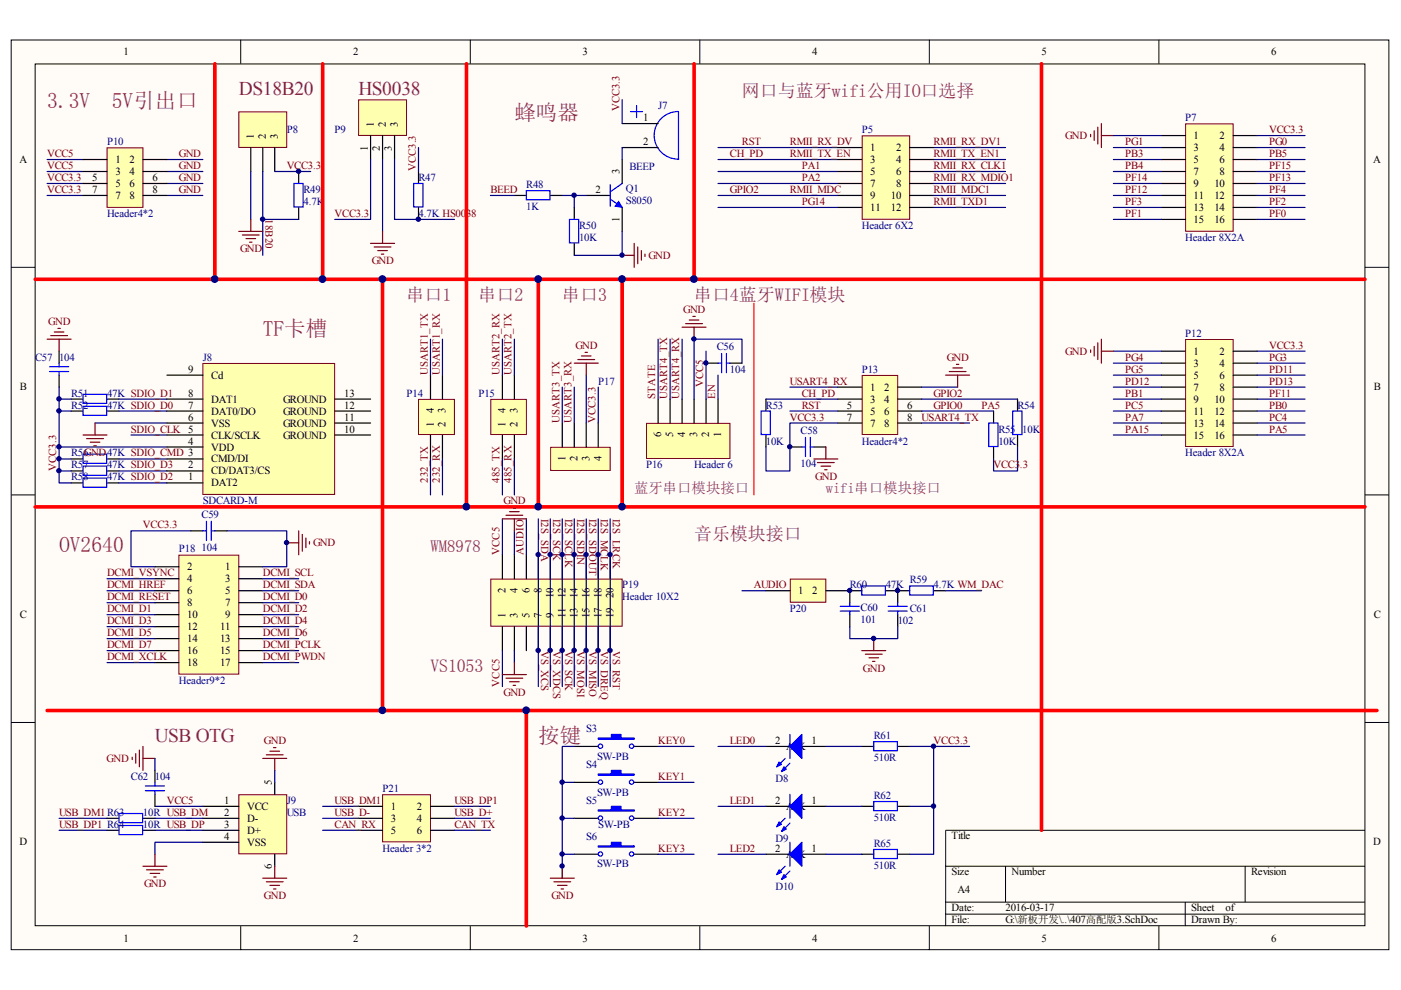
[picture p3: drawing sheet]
<svg xmlns="http://www.w3.org/2000/svg" width="297mm" height="210mm" viewBox="0 0 297 210" stroke-linecap="round" stroke-linejoin="round" font-family="sans-serif">
<defs><g id="words">
<g font-size="4.6" fill="#800080">
<text x="10" y="23">3.3V</text>
<text x="23.7" y="23">5V引出口</text>
<text x="109.1" y="25.5">蜂鸣器</text>
<text x="55.7" y="71.2">TF卡槽</text>
<text x="12.5" y="116.9">OV2640</text>
<text x="114.1" y="157.6">按键</text>
</g>
<g font-size="4.1" fill="#800080">
<text x="50.6" y="20.2">DS18B20</text>
<text x="76" y="20.2">HS0038</text>
<text x="32.9" y="157.3">USB OTG</text>
</g>
<g font-size="3.8" fill="#800080">
<text x="157.3" y="20.6">网口与蓝牙wifi公用IO口选择</text>
<text x="86.2" y="63.8">串口1</text>
<text x="101.4" y="63.8">串口2</text>
<text x="119.2" y="63.8">串口3</text>
<text x="147.2" y="63.8">串口4蓝牙WIFI模块</text>
<text x="147.2" y="114.6">音乐模块接口</text>
<text x="91.3" y="142.5">VS1053</text>
</g>
<text font-size="3.6" fill="#800080" x="91.3" y="117.1">WM8978</text>
<g font-size="3" fill="#800080">
<text x="134.5" y="104.5">蓝牙串口模块接口</text>
<text x="175.1" y="104.5">wifi串口模块接口</text>
</g>
<g font-size="2.3">
<text x="26.2" y="11.7">1</text>
<text x="74.8" y="11.7">2</text>
<text x="123.5" y="11.7">3</text>
<text x="172.2" y="11.7">4</text>
<text x="220.8" y="11.7">5</text>
<text x="269.5" y="11.7">6</text>
<text x="53.8" y="29.5" transform="rotate(-90 53.8 29.5)">1</text>
<text x="56.4" y="29.5" transform="rotate(-90 56.4 29.5)">2</text>
<text x="58.9" y="29.5" transform="rotate(-90 58.9 29.5)">3</text>
<text x="79.2" y="26.9" transform="rotate(-90 79.2 26.9)">1</text>
<text x="81.8" y="26.9" transform="rotate(-90 81.8 26.9)">2</text>
<text x="84.3" y="26.9" transform="rotate(-90 84.3 26.9)">3</text>
<text x="136.4" y="25.7">1</text>
<text x="253.1" y="29.5">1</text>
<text x="258.6" y="29.5">2</text>
<text x="4.1" y="34.5">A</text>
<text x="24.5" y="34.6">1</text>
<text x="27.4" y="34.6">2</text>
<text x="78" y="31.9" transform="rotate(-90 78 31.9)">1</text>
<text x="80.5" y="31.9" transform="rotate(-90 80.5 31.9)">2</text>
<text x="83.1" y="31.9" transform="rotate(-90 83.1 31.9)">3</text>
<text x="136.4" y="30.7">2</text>
<text x="184.5" y="32">1</text>
<text x="184.5" y="34.6">3</text>
<text x="190" y="32">2</text>
<text x="190" y="34.6">4</text>
<text x="253.1" y="32">3</text>
<text x="253.1" y="34.6">5</text>
<text x="258.6" y="32">4</text>
<text x="258.6" y="34.6">6</text>
<text x="291.2" y="34.5">A</text>
<text x="19.6" y="38.4">5</text>
<text x="19.6" y="40.9">7</text>
<text x="24.5" y="37.1">3</text>
<text x="24.5" y="39.6">5</text>
<text x="27.4" y="37.1">4</text>
<text x="27.4" y="39.6">6</text>
<text x="32.3" y="38.4">6</text>
<text x="32.3" y="40.9">8</text>
<text x="126.2" y="40.9">2</text>
<text x="131.3" y="36.8" transform="rotate(-90 131.3 36.8)">3</text>
<text x="184.5" y="37.1">5</text>
<text x="184.5" y="39.6">7</text>
<text x="190" y="37.1">6</text>
<text x="190" y="39.6">8</text>
<text x="253.1" y="37.1">7</text>
<text x="253.1" y="39.6">9</text>
<text x="257.5" y="39.6">10</text>
<text x="258.6" y="37.1">8</text>
<text x="24.5" y="42.2">7</text>
<text x="27.4" y="42.2">8</text>
<text x="131.3" y="47.2" transform="rotate(-90 131.3 47.2)">1</text>
<text x="184.5" y="42.2">9</text>
<text x="184.5" y="44.7">11</text>
<text x="188.9" y="42.2">10</text>
<text x="188.9" y="44.7">12</text>
<text x="253.1" y="42.2">11</text>
<text x="253.1" y="44.7">13</text>
<text x="253.1" y="47.3">15</text>
<text x="257.5" y="42.2">12</text>
<text x="257.5" y="44.7">14</text>
<text x="257.5" y="47.3">16</text>
<text x="253.1" y="75.2">1</text>
<text x="253.1" y="77.7">3</text>
<text x="258.6" y="75.2">2</text>
<text x="258.6" y="77.7">4</text>
<text x="4.2" y="82.7">B</text>
<text x="39.9" y="79">9</text>
<text x="44.8" y="80.3">Cd</text>
<text x="184.5" y="82.8">1</text>
<text x="187.5" y="82.8">2</text>
<text x="253.1" y="80.3">5</text>
<text x="253.1" y="82.8">7</text>
<text x="258.6" y="80.3">6</text>
<text x="258.6" y="82.8">8</text>
<text x="291.3" y="82.7">B</text>
<text x="39.9" y="89.2">6</text>
<text x="39.9" y="86.6">7</text>
<text x="39.9" y="84.1">8</text>
<text x="44.8" y="87.9">DAT0/DO</text>
<text x="44.8" y="85.4">DAT1</text>
<text x="60" y="87.9">GROUND</text>
<text x="60" y="85.4">GROUND</text>
<text x="73" y="89.2">11</text>
<text x="73" y="86.6">12</text>
<text x="73" y="84.1">13</text>
<text x="91.9" y="87.6" transform="rotate(-90 91.9 87.6)">4</text>
<text x="94.5" y="87.6" transform="rotate(-90 94.5 87.6)">3</text>
<text x="107.2" y="87.6" transform="rotate(-90 107.2 87.6)">4</text>
<text x="109.7" y="87.6" transform="rotate(-90 109.7 87.6)">3</text>
<text x="179.6" y="86.6">5</text>
<text x="179.6" y="89.2">7</text>
<text x="184.5" y="85.4">3</text>
<text x="184.5" y="87.9">5</text>
<text x="187.5" y="85.4">4</text>
<text x="187.5" y="87.9">6</text>
<text x="192.4" y="86.6">6</text>
<text x="192.4" y="89.2">8</text>
<text x="253.1" y="85.4">9</text>
<text x="253.1" y="87.9">11</text>
<text x="257.5" y="85.4">10</text>
<text x="257.5" y="87.9">12</text>
<text x="39.9" y="94.2">4</text>
<text x="44.8" y="95.5">VDD</text>
<text x="44.8" y="93">CLK/SCLK</text>
<text x="44.8" y="90.4">VSS</text>
<text x="60" y="93">GROUND</text>
<text x="60" y="90.4">GROUND</text>
<text x="73" y="91.7">10</text>
<text x="91.9" y="90.4" transform="rotate(-90 91.9 90.4)">1</text>
<text x="94.5" y="90.4" transform="rotate(-90 94.5 90.4)">2</text>
<text x="107.2" y="90.4" transform="rotate(-90 107.2 90.4)">1</text>
<text x="109.7" y="90.4" transform="rotate(-90 109.7 90.4)">2</text>
<text x="140.2" y="92.6" transform="rotate(-90 140.2 92.6)">6</text>
<text x="142.7" y="92.6" transform="rotate(-90 142.7 92.6)">5</text>
<text x="145.3" y="92.6" transform="rotate(-90 145.3 92.6)">4</text>
<text x="147.8" y="92.6" transform="rotate(-90 147.8 92.6)">3</text>
<text x="150.4" y="92.6" transform="rotate(-90 150.4 92.6)">2</text>
<text x="152.9" y="92.6" transform="rotate(-90 152.9 92.6)">1</text>
<text x="184.5" y="90.4">7</text>
<text x="187.5" y="90.4">8</text>
<text x="253.1" y="90.4">13</text>
<text x="253.1" y="93">15</text>
<text x="257.5" y="90.4">14</text>
<text x="257.5" y="93">16</text>
<text x="39.9" y="101.9">1</text>
<text x="39.9" y="99.3">2</text>
<text x="44.8" y="100.6">CD/DAT3/CS</text>
<text x="44.8" y="98.1">CMD/DI</text>
<text x="119.9" y="97.7" transform="rotate(-90 119.9 97.7)">1</text>
<text x="122.4" y="97.7" transform="rotate(-90 122.4 97.7)">2</text>
<text x="125" y="97.7" transform="rotate(-90 125 97.7)">3</text>
<text x="127.5" y="97.7" transform="rotate(-90 127.5 97.7)">4</text>
<text x="44.8" y="103.1">DAT2</text>
<text x="39.7" y="120.9">2</text>
<text x="39.7" y="123.5">4</text>
<text x="39.7" y="126">6</text>
<text x="47.8" y="120.9">1</text>
<text x="47.8" y="123.5">3</text>
<text x="47.8" y="126">5</text>
<text x="107.2" y="125.7" transform="rotate(-90 107.2 125.7)">2</text>
<text x="109.7" y="125.7" transform="rotate(-90 109.7 125.7)">4</text>
<text x="112.3" y="125.7" transform="rotate(-90 112.3 125.7)">6</text>
<text x="114.8" y="125.7" transform="rotate(-90 114.8 125.7)">8</text>
<text x="169.2" y="126">1</text>
<text x="172.2" y="126">2</text>
<text x="4.2" y="131">C</text>
<text x="39.7" y="128.5">8</text>
<text x="39.7" y="131.1">10</text>
<text x="47.8" y="128.5">7</text>
<text x="47.8" y="131.1">9</text>
<text x="107.2" y="131.1" transform="rotate(-90 107.2 131.1)">1</text>
<text x="109.7" y="131.1" transform="rotate(-90 109.7 131.1)">3</text>
<text x="112.3" y="131.1" transform="rotate(-90 112.3 131.1)">5</text>
<text x="114.8" y="131.1" transform="rotate(-90 114.8 131.1)">7</text>
<text x="117.3" y="131.1" transform="rotate(-90 117.3 131.1)">9</text>
<text x="117.3" y="126.8" transform="rotate(-90 117.3 126.8)">10</text>
<text x="119.9" y="131.1" transform="rotate(-90 119.9 131.1)">11</text>
<text x="119.9" y="126.8" transform="rotate(-90 119.9 126.8)">12</text>
<text x="122.4" y="131.1" transform="rotate(-90 122.4 131.1)">13</text>
<text x="122.4" y="126.8" transform="rotate(-90 122.4 126.8)">14</text>
<text x="125" y="131.1" transform="rotate(-90 125 131.1)">15</text>
<text x="125" y="126.8" transform="rotate(-90 125 126.8)">16</text>
<text x="127.5" y="131.1" transform="rotate(-90 127.5 131.1)">17</text>
<text x="127.5" y="126.8" transform="rotate(-90 127.5 126.8)">18</text>
<text x="130" y="131.1" transform="rotate(-90 130 131.1)">19</text>
<text x="130" y="126.8" transform="rotate(-90 130 126.8)">20</text>
<text x="291.3" y="131">C</text>
<text x="39.7" y="133.6">12</text>
<text x="39.7" y="136.2">14</text>
<text x="46.7" y="133.6">11</text>
<text x="46.7" y="136.2">13</text>
<text x="39.7" y="138.7">16</text>
<text x="39.7" y="141.2">18</text>
<text x="46.7" y="138.7">15</text>
<text x="46.7" y="141.2">17</text>
<text x="164.3" y="157.7">2</text>
<text x="166.7" y="159">A K</text>
<text x="172" y="157.7">1</text>
<text x="57.7" y="166.4" transform="rotate(-90 57.7 166.4)">5</text>
<text x="47.5" y="170.4">1</text>
<text x="47.5" y="173">2</text>
<text x="52.4" y="171.7">VCC</text>
<text x="82.9" y="171.7">1</text>
<text x="88.4" y="171.7">2</text>
<text x="164.3" y="170.4">2</text>
<text x="166.7" y="171.7">A K</text>
<text x="172" y="170.4">1</text>
<text x="4.1" y="179.3">D</text>
<text x="47.5" y="175.5">3</text>
<text x="47.5" y="178.1">4</text>
<text x="52.4" y="174.3">D-</text>
<text x="52.4" y="176.8">D+</text>
<text x="52.4" y="179.3">VSS</text>
<text x="82.9" y="174.3">3</text>
<text x="82.9" y="176.8">5</text>
<text x="88.4" y="174.3">4</text>
<text x="88.4" y="176.8">6</text>
<text x="201.8" y="178">Title</text>
<text x="291.2" y="179.3">D</text>
<text x="57.7" y="184.3" transform="rotate(-90 57.7 184.3)">6</text>
<text x="164.3" y="180.6">2</text>
<text x="166.7" y="181.9">A K</text>
<text x="172" y="180.6">1</text>
<text x="201.8" y="185.6">Size</text>
<text x="214.5" y="185.6">Number</text>
<text x="265.3" y="185.6">Revision</text>
<text x="203" y="189.4">A4</text>
<text x="201.8" y="193.2">Date:</text>
<text x="201.8" y="195.8">File:</text>
<text x="213.2" y="193.2">2016-03-17</text>
<text x="213.2" y="195.8">G:\新板开发\..\407高配版3.SchDoc</text>
<text x="252.6" y="193.2">Sheet</text>
<text x="252.6" y="195.8">Drawn By:</text>
<text x="259.8" y="193.2">of</text>
<text x="26.2" y="199.7">1</text>
<text x="74.8" y="199.7">2</text>
<text x="123.5" y="199.7">3</text>
<text x="172.2" y="199.7">4</text>
<text x="220.8" y="199.7">5</text>
<text x="269.5" y="199.7">6</text>
</g>
<g font-size="2.3" fill="#800000">
<text x="131.3" y="23.6" transform="rotate(-90 131.3 23.6)">VCC3.3</text>
<text x="225.8" y="29.5">GND</text>
<text x="269.1" y="28.2">VCC3.3</text>
<text x="10" y="33.3">VCC5</text>
<text x="10" y="35.8">VCC5</text>
<text x="37.9" y="33.3">GND</text>
<text x="37.9" y="35.8">GND</text>
<text x="60.8" y="35.8">VCC3.3</text>
<text x="154.8" y="33.3">CH_PD</text>
<text x="157.3" y="30.7">RST</text>
<text x="167.5" y="33.3">RMII_TX_EN</text>
<text x="167.5" y="30.7">RMII_RX_DV</text>
<text x="170" y="35.8">PA1</text>
<text x="198" y="33.3">RMII_TX_EN1</text>
<text x="198" y="30.7">RMII_RX_DV1</text>
<text x="198" y="35.8">RMII_RX_CLK1</text>
<text x="238.6" y="30.7">PG1</text>
<text x="238.6" y="33.3">PB3</text>
<text x="238.6" y="35.8">PB4</text>
<text x="269.1" y="30.7">PG0</text>
<text x="269.1" y="33.3">PB5</text>
<text x="269.1" y="35.8">PF15</text>
<text x="10" y="38.4">VCC3.3</text>
<text x="10" y="40.9">VCC3.3</text>
<text x="37.9" y="38.4">GND</text>
<text x="37.9" y="40.9">GND</text>
<text x="88.1" y="36.3" transform="rotate(-90 88.1 36.3)">VCC3.3</text>
<text x="104" y="40.9">BEED</text>
<text x="154.8" y="40.9">GPIO2</text>
<text x="167.5" y="40.9">RMII_MDC</text>
<text x="170" y="38.4">PA2</text>
<text x="198" y="40.9">RMII_MDC1</text>
<text x="198" y="38.4">RMII_RX_MDIO1</text>
<text x="238.6" y="38.4">PF14</text>
<text x="238.6" y="40.9">PF12</text>
<text x="269.1" y="38.4">PF13</text>
<text x="269.1" y="40.9">PF4</text>
<text x="56.3" y="46.5" transform="rotate(90 56.3 46.5)">18B20</text>
<text x="71" y="46">VCC3.3</text>
<text x="170" y="43.4">PG14</text>
<text x="198" y="43.4">RMII_TXD1</text>
<text x="238.6" y="43.4">PF3</text>
<text x="238.6" y="46">PF1</text>
<text x="269.1" y="43.4">PF2</text>
<text x="269.1" y="46">PF0</text>
<text x="50.9" y="53.5">GND</text>
<text x="78.8" y="56.1">GND</text>
<text x="137.5" y="54.9">GND</text>
<text x="10.2" y="68.8">GND</text>
<text x="144.9" y="66.3">GND</text>
<text x="122" y="73.9">GND</text>
<text x="200.7" y="76.5">GND</text>
<text x="225.8" y="75.2">GND</text>
<text x="238.6" y="76.5">PG4</text>
<text x="269.1" y="73.9">VCC3.3</text>
<text x="269.1" y="76.5">PG3</text>
<text x="90.7" y="79.5" transform="rotate(-90 90.7 79.5)">USART1_TX</text>
<text x="93.2" y="79.5" transform="rotate(-90 93.2 79.5)">USART1_RX</text>
<text x="105.9" y="79.5" transform="rotate(-90 105.9 79.5)">USART2_RX</text>
<text x="108.5" y="79.5" transform="rotate(-90 108.5 79.5)">USART2_TX</text>
<text x="149.1" y="82.1" transform="rotate(-90 149.1 82.1)">VCC5</text>
<text x="167.5" y="81.5">USART4_RX</text>
<text x="238.6" y="79">PG5</text>
<text x="238.6" y="81.5">PD12</text>
<text x="269.1" y="79">PD11</text>
<text x="269.1" y="81.5">PD13</text>
<text x="118.6" y="89.7" transform="rotate(-90 118.6 89.7)">USART3_TX</text>
<text x="121.2" y="89.7" transform="rotate(-90 121.2 89.7)">USART3_RX</text>
<text x="126.2" y="89.7" transform="rotate(-90 126.2 89.7)">VCC3.3</text>
<text x="138.9" y="84.6" transform="rotate(-90 138.9 84.6)">STATE</text>
<text x="141.5" y="84.6" transform="rotate(-90 141.5 84.6)">USART4_TX</text>
<text x="144" y="84.6" transform="rotate(-90 144 84.6)">USART4_RX</text>
<text x="151.6" y="84.6" transform="rotate(-90 151.6 84.6)">EN</text>
<text x="167.5" y="89.2">VCC3.3</text>
<text x="170" y="86.6">RST</text>
<text x="170" y="84.1">CH_PD</text>
<text x="195.4" y="89.2">USART4_TX</text>
<text x="198" y="84.1">GPIO2</text>
<text x="198" y="86.6">GPIO0</text>
<text x="208.1" y="86.6">PA5</text>
<text x="238.6" y="84.1">PB1</text>
<text x="238.6" y="86.6">PC5</text>
<text x="238.6" y="89.2">PA7</text>
<text x="269.1" y="84.1">PF11</text>
<text x="269.1" y="86.6">PB0</text>
<text x="269.1" y="89.2">PC4</text>
<text x="27.8" y="91.7">SDIO_CLK 5</text>
<text x="238.6" y="91.7">PA15</text>
<text x="269.1" y="91.7">PA5</text>
<text x="11.9" y="99.8" transform="rotate(-90 11.9 99.8)">VCC3.3</text>
<text x="172.8" y="101.8">GND</text>
<text x="210.7" y="99.3">VCC3.3</text>
<text x="90.7" y="102.4" transform="rotate(-90 90.7 102.4)">232_TX</text>
<text x="93.2" y="102.4" transform="rotate(-90 93.2 102.4)">232_RX</text>
<text x="105.9" y="102.4" transform="rotate(-90 105.9 102.4)">485_TX</text>
<text x="106.8" y="106.9">GND</text>
<text x="108.5" y="102.4" transform="rotate(-90 108.5 102.4)">485_RX</text>
<text x="30.3" y="112">VCC3.3</text>
<text x="114.7" y="110" transform="rotate(90 114.7 110)">I2S_SDA</text>
<text x="117.3" y="110" transform="rotate(90 117.3 110)">I2S_SCK</text>
<text x="119.8" y="110" transform="rotate(90 119.8 110)">I2S_SCLK</text>
<text x="122.3" y="110" transform="rotate(90 122.3 110)">I2S_SDIN</text>
<text x="124.9" y="110" transform="rotate(90 124.9 110)">I2S_SDOUT</text>
<text x="127.4" y="110" transform="rotate(90 127.4 110)">I2S_MCLK</text>
<text x="130" y="110" transform="rotate(90 130 110)">I2S_LRCK</text>
<text x="66.4" y="115.8">GND</text>
<text x="105.9" y="117.6" transform="rotate(-90 105.9 117.6)">VCC5</text>
<text x="111" y="117.6" transform="rotate(-90 111 117.6)">AUDIO</text>
<text x="22.7" y="122.2">DCMI_VSYNC</text>
<text x="22.7" y="124.7">DCMI_HREF</text>
<text x="55.7" y="122.2">DCMI_SCL</text>
<text x="55.7" y="124.7">DCMI_SDA</text>
<text x="159.9" y="124.7">AUDIO</text>
<text x="22.7" y="127.3">DCMI_RESET</text>
<text x="22.7" y="129.8">DCMI_D1</text>
<text x="55.7" y="129.8">DCMI_D2</text>
<text x="55.7" y="127.3">DCMI_D0</text>
<text x="22.7" y="132.3">DCMI_D3</text>
<text x="22.7" y="134.9">DCMI_D5</text>
<text x="22.7" y="137.4">DCMI_D7</text>
<text x="55.7" y="132.3">DCMI_D4</text>
<text x="55.7" y="134.9">DCMI_D6</text>
<text x="55.7" y="137.4">DCMI_PCLK</text>
<text x="114.7" y="137.9" transform="rotate(90 114.7 137.9)">VS_XCS</text>
<text x="117.3" y="137.9" transform="rotate(90 117.3 137.9)">VS_XDCS</text>
<text x="119.8" y="137.9" transform="rotate(90 119.8 137.9)">VS_SCK</text>
<text x="122.3" y="137.9" transform="rotate(90 122.3 137.9)">VS_MOSI</text>
<text x="124.9" y="137.9" transform="rotate(90 124.9 137.9)">VS_MISO</text>
<text x="127.4" y="137.9" transform="rotate(90 127.4 137.9)">VS_DREQ</text>
<text x="130" y="137.9" transform="rotate(90 130 137.9)">VS_RST</text>
<text x="22.7" y="140">DCMI_XCLK</text>
<text x="55.7" y="140">DCMI_PWDN</text>
<text x="183" y="142.4">GND</text>
<text x="105.9" y="145.6" transform="rotate(-90 105.9 145.6)">VCC5</text>
<text x="106.8" y="147.5">GND</text>
<text x="22.6" y="161.6">GND</text>
<text x="56" y="157.7">GND</text>
<text x="139.5" y="157.7">KEY0</text>
<text x="154.8" y="157.7">LED0</text>
<text x="198" y="157.7">VCC3.3</text>
<text x="139.5" y="165.4">KEY1</text>
<text x="12.5" y="173">USB_DM1R63</text>
<text x="35.4" y="170.4">VCC5</text>
<text x="71" y="173">USB_D-</text>
<text x="71" y="170.4">USB_DM1</text>
<text x="96.4" y="173">USB_D+</text>
<text x="96.4" y="170.4">USB_DP1</text>
<text x="139.5" y="173">KEY2</text>
<text x="154.8" y="170.4">LED1</text>
<text x="12.5" y="175.5">USB_DP1 R64</text>
<text x="71" y="175.5">CAN_RX</text>
<text x="96.4" y="175.5">CAN_TX</text>
<text x="139.5" y="180.6">KEY3</text>
<text x="154.8" y="180.6">LED2</text>
<text x="30.6" y="188.1">GND</text>
<text x="56" y="190.7">GND</text>
<text x="116.9" y="190.7">GND</text>
</g>
<g font-size="2.3" fill="#000080">
<text x="139.5" y="23.1">J7</text>
<text x="60.8" y="28.2">P8</text>
<text x="71" y="28.2">P9</text>
<text x="182.7" y="28.2">P5</text>
<text x="251.3" y="25.7">P7</text>
<text x="22.7" y="30.7">P10</text>
<text x="64.3" y="40.9">R49</text>
<text x="88.7" y="38.4">R47</text>
<text x="111.6" y="39.9">R48</text>
<text x="132.7" y="40.7">Q1</text>
<text x="133.4" y="36.1">BEEP</text>
<text x="22.7" y="46">Header4*2</text>
<text x="64.3" y="43.4">4.7K</text>
<text x="88.7" y="46">4.7K HS0038</text>
<text x="111.6" y="44.5">1K</text>
<text x="132.7" y="43.2">S8050</text>
<text x="122.8" y="51.1">10K</text>
<text x="122.8" y="48.5">R50</text>
<text x="182.7" y="48.5">Header 6X2</text>
<text x="251.3" y="51.1">Header 8X2A</text>
<text x="251.3" y="71.4">P12</text>
<text x="7.5" y="76.5">C57</text>
<text x="12.5" y="76.5">104</text>
<text x="43" y="76.5">J8</text>
<text x="152" y="74.2">C56</text>
<text x="126.8" y="81.5">P17</text>
<text x="154.8" y="79">104</text>
<text x="182.7" y="79">P13</text>
<text x="15.1" y="84.1">R51</text>
<text x="15.1" y="86.6">R52</text>
<text x="22.7" y="84.1">47K SDIO_D1</text>
<text x="22.7" y="86.6">47K SDIO_D0</text>
<text x="86.2" y="84.1">P14</text>
<text x="101.4" y="84.1">P15</text>
<text x="162.4" y="86.6">R53</text>
<text x="215.7" y="86.6">R54</text>
<text x="162.4" y="94.2">10K</text>
<text x="169.8" y="92">C58</text>
<text x="182.7" y="94.2">Header4*2</text>
<text x="211.7" y="94.2">10K</text>
<text x="211.7" y="91.7">R55</text>
<text x="216.7" y="91.7">10K</text>
<text x="15.1" y="101.9">R58</text>
<text x="15.1" y="99.3">R57</text>
<text x="15.1" y="96.8">R56GND47K SDIO_CMD 3</text>
<text x="22.7" y="101.9">47K SDIO_D2</text>
<text x="22.7" y="99.3">47K SDIO_D3</text>
<text x="137" y="99.3">P16</text>
<text x="147.2" y="99.3">Header 6</text>
<text x="169.8" y="99.1">104</text>
<text x="251.3" y="96.8">Header 8X2A</text>
<text x="43" y="106.9">SDCARD-M</text>
<text x="42.8" y="109.7">C59</text>
<text x="37.9" y="117.1">P18</text>
<text x="42.8" y="116.9">104</text>
<text x="131.9" y="124.7">P19</text>
<text x="180.2" y="124.7">R60</text>
<text x="187.8" y="124.7">47K</text>
<text x="192.9" y="123.7">R59</text>
<text x="198" y="124.7">4.7K WM_DAC</text>
<text x="131.9" y="127.3">Header 10X2</text>
<text x="167.5" y="129.8">P20</text>
<text x="182.5" y="129.6">C60</text>
<text x="192.9" y="129.8">C61</text>
<text x="182.5" y="132.1">101</text>
<text x="190.3" y="132.3">102</text>
<text x="37.9" y="145">Header9*2</text>
<text x="124.3" y="155.2">S3</text>
<text x="126.6" y="161.1">SW-PB</text>
<text x="185.3" y="161.3">510R</text>
<text x="185.3" y="156.7">R61</text>
<text x="27.8" y="165.4">C62</text>
<text x="32.9" y="165.4">104</text>
<text x="81.1" y="167.9">P21</text>
<text x="124.3" y="162.8">S4</text>
<text x="164.4" y="165.9">D8</text>
<text x="30.3" y="173">10R USB_DM</text>
<text x="60.8" y="170.4">J9</text>
<text x="60.8" y="173">USB</text>
<text x="124.3" y="170.4">S5</text>
<text x="126.6" y="168.7">SW-PB</text>
<text x="185.3" y="169.4">R62</text>
<text x="30.3" y="175.5">10R USB_DP</text>
<text x="124.3" y="178.1">S6</text>
<text x="126.8" y="175.5">SW-PB</text>
<text x="164.4" y="178.6">D9</text>
<text x="185.3" y="174">510R</text>
<text x="185.3" y="179.6">R65</text>
<text x="81.1" y="180.6">Header 3*2</text>
<text x="126.6" y="183.9">SW-PB</text>
<text x="185.3" y="184.2">510R</text>
<text x="164.4" y="188.7">D10</text>
</g>
</g></defs>
<path d="M2.5 8.6h292v192.8h-292z" fill="#fffcf8"/>
<path d="M2.4 8.5h292.1v192.9h-292.1z" fill="none" stroke="#000" stroke-width=".21"/>
<path d="M7.5 13.6h281.9v182.7h-281.9z" fill="#fffcf8"/>
<g fill="none" stroke="#000" stroke-width=".21">
<path d="M7.5 13.6h281.9v182.7h-281.9zM51 8.4v5.1M99.7 8.4v5.1M148.4 8.4v5.1M197 8.4v5.1M245.7 8.4v5.1M2.4 56.7h5.1M289.4 56.7h5.1M2.4 104.9h5.1M289.4 104.9h5.1M2.4 153.2h5.1M289.4 153.2h5.1"/>
<path d="M289.4 176h-88.9v20.4M51 196.4v5M99.7 196.4v5M148.4 196.4v5M197 196.4v5M200.5 183.7h88.9M200.5 191.3h88.9M200.5 193.8h88.9M213.2 183.7v7.6M245.7 196.4v5M251.3 191.3v5.1M264 183.7v7.6"/>
</g>
<path d="M10 33.8h7.6M10 36.4h7.6M10 38.9h7.6M35.4 33.8h7.6M35.4 36.4h7.6M35.4 38.9h7.6M10 41.4h7.6M35.4 41.4h7.6" fill="none" stroke="#000080" stroke-width=".25"/>
<path d="M50.7 23.8h10.1v7.5h-10.1z" fill="#ffffb0"/>
<path d="M50.6 23.7h10.2v7.6h-10.2z" fill="none" stroke="#800000" stroke-width=".21"/>
<path d="M53.2 31.3v5.1M55.7 31.3v5.1M58.3 31.3v5.1" fill="none" stroke="#000" stroke-width=".25"/>
<path d="M53.2 36.4v10.1M55.7 36.4v17.7M58.3 36.4h7.6" fill="none" stroke="#000080" stroke-width=".25"/>
<path d="M50.6 49.1h5.1M51.4 49.8h3.5M52.2 50.6h2M52.9 51.3h.5M53.2 46.5v2.6" fill="none" stroke="#800000" stroke-width=".25"/>
<path d="M76.1 21.3h10.1v7.4h-10.1z" fill="#ffffb0"/>
<path d="M76 21.2h10.2v7.5h-10.2z" fill="none" stroke="#800000" stroke-width=".21"/>
<g fill="none" stroke="#000" stroke-width=".25">
<path d="M78.6 28.7v5.1M81.1 28.7v5.1M83.7 28.7v5.1M88.7 36.4v2.5M131.9 26.2h7.6M131.9 31.3h7.6M131.9 33.8v5.1M88.7 44v2.5M109.1 41.4h2.5M116.7 41.4h2.5M121.8 44v2.5M121.8 51.6v2.5"/>
<path d="M124.3 41.4h5.1M131.9 44v5.1M12.5 74.5v2.5M12.5 79.5v2.6M15.1 99.9h2.5M15.1 97.3h2.5M15.1 84.6h2.5M15.1 87.2h2.5M22.7 99.9h2.5M22.7 97.3h2.5M22.7 84.6h2.5M22.7 87.2h2.5"/>
<path d="M15.1 102.4h2.5M22.7 102.4h2.5"/>
</g>
<g fill="none" stroke="#000080" stroke-width=".25">
<path d="M78.6 33.8v12.7h-7.6M81.1 33.8v15.3M83.7 33.8v12.7h12.7M88.7 31.3v5.1M131.9 21.1v5.1M131.9 31.3v2.5M104 41.4h5.1M119.2 41.4h5.1M121.8 41.4v2.6M131.9 49.1v5h-10.1M12.5 97.3h2.6M12.5 87.2h2.6"/>
<path d="M12.5 94.8h22.9M12.5 82.1v2.5M15.1 84.6h-2.6v15.3M15.1 99.9h-2.6v2.5h2.6M20.2 89.7h15.2M25.2 99.9h10.2M25.2 97.3h10.2M25.2 84.6h10.2M25.2 87.2h10.2M27.8 92.2h7.6M25.2 102.4h10.2"/>
</g>
<g fill="none" stroke="#800000" stroke-width=".25">
<path d="M78.6 51.6h5.1M79.3 52.4h3.6M80.1 53.1h2M80.9 53.9h.5M81.1 49.1v2.5M131.9 54.1h2.6M134.5 51.6v5.1M135.2 52.4v3.5M136 53.1v2.1M136.7 53.9v.5M10 71.9h5.1M10.8 71.2h3.5"/>
<path d="M11.5 70.4h2M12.3 69.6h.5M12.5 71.9v2.6M17.6 92.2h5.1M18.4 93h3.5M19.1 93.8h2.1M19.9 94.5h.5M20.2 89.7v2.5"/>
</g>
<g fill="none" stroke="#00f" stroke-width=".25">
<path d="M87.7 38.9h2v5h-2zM129.4 39.2v4.5M131.9 38.9l-2.5 1.8M133.7 23.7h2.5M135 22.4v2.5M143.8 23.6a5.1 5.1 0 0 0-5.1 5.1 5.1 5.1 0 0 0 5.2 5h-.1M143.9 23.7v10.1M111.6 40.4h5v2h-5zM120.7 46.5h2v5h-2zM129.4 42.2l2.5 1.8M10.5 77.8h4.1M10.5 78.8h4.1"/>
<path d="M12.5 77v.8M12.5 78.8v.7M17.6 98.8h5v2h-5zM17.6 96.3h5v1.9h-5zM17.6 83.6h5v1.9h-5zM17.6 86.1h5v2h-5zM17.6 101.4h5v1.9h-5z"/>
</g>
<path d="M131.2 42.7l.7 1.3-1.5-.3z" fill="#00f" stroke="#00f" stroke-width=".21"/>
<path d="M43.1 77.1h27.9v27.7h-27.9z" fill="#ffffb0"/>
<path d="M43 77.1h28v27.7h-28z" fill="none" stroke="#800000" stroke-width=".21"/>
<g fill="none" stroke="#000" stroke-width=".25">
<path d="M63.3 36.4v2.5M63.3 44v2.5M35.4 79.5h7.6M35.4 99.9h7.6M35.4 97.3h7.6M35.4 94.8h7.6M35.4 92.2h7.6M35.4 89.7h7.6M35.4 87.2h7.6M35.4 84.6h7.6M71 92.2h7.6M71 89.7h7.6"/>
<path d="M71 87.2h7.6M71 84.6h7.6M35.4 102.4h7.6"/>
</g>
<path d="M7.5 59.2h281.9M81.1 59.2v91.4M7.5 107.5h281.9" fill="none" stroke="#f00" stroke-width=".76"/>
<path d="M62.3 38.9h2v5h-2z" fill="none" stroke="#00f" stroke-width=".25"/>
<path d="M55.7 46.5h7.6" fill="none" stroke="#000080" stroke-width=".25"/>
<path d="M38 117.8h12.6v25.1h-12.6z" fill="#ffffb0"/>
<path d="M37.9 117.7h12.7v25.2h-12.7z" fill="none" stroke="#800000" stroke-width=".21"/>
<g fill="none" stroke="#000" stroke-width=".25">
<path d="M40.5 112.6h2.5M45.6 112.6h2.5M32.9 120.2h5M32.9 122.7h5M32.9 125.2h5M32.9 127.8h5M32.9 130.3h5M32.9 132.9h5M32.9 135.4h5M32.9 137.9h5M50.6 120.2h5.1M50.6 122.7h5.1"/>
<path d="M50.6 125.2h5.1M50.6 127.8h5.1M50.6 130.3h5.1M50.6 132.9h5.1M50.6 135.4h5.1M50.6 137.9h5.1M32.9 140.5h5M50.6 140.5h5.1"/>
</g>
<g fill="none" stroke="#000080" stroke-width=".25">
<path d="M40.5 112.6h-12.7v7.6h5.1M48.1 112.6h12.7v7.6h-5.1M22.7 122.7h10.2M22.7 125.2h10.2M22.7 127.8h10.2M22.7 130.3h10.2M22.7 132.9h10.2M22.7 135.4h10.2M22.7 137.9h10.2M55.7 122.7h7.6M55.7 125.2h7.6M55.7 127.8h7.6"/>
<path d="M55.7 130.3h7.6M55.7 132.9h7.6M55.7 135.4h7.6M55.7 137.9h7.6M22.7 140.5h10.2M55.7 140.5h7.6"/>
</g>
<path d="M43 112.6h.8M43.8 110.5v4.1M44.8 110.5v4.1M44.8 112.6h.8" fill="none" stroke="#00f" stroke-width=".25"/>
<path d="M60.8 115.1h2.5M63.3 112.6v5M64.1 113.3v3.6M64.9 114.1v2M65.6 114.8v.5" fill="none" stroke="#800000" stroke-width=".25"/>
<path d="M10 150.6h281.9" fill="none" stroke="#f00" stroke-width=".76"/>
<path d="M104.1 84.8h7.5v7.3h-7.5z" fill="#ffffb0"/>
<path d="M104.1 84.7h7.5v7.4h-7.5z" fill="none" stroke="#800000" stroke-width=".21"/>
<path d="M106.5 79.5v5.1M109.1 79.5v5.1M106.5 92.2v5.1M109.1 92.2v5.1" fill="none" stroke="#000" stroke-width=".25"/>
<path d="M88.8 84.8h7.6v7.3h-7.6z" fill="#ffffb0"/>
<path d="M88.7 84.7h7.7v7.4h-7.7z" fill="none" stroke="#800000" stroke-width=".21"/>
<path d="M91.3 79.5v5.1M93.8 79.5v5.1M91.3 92.2v5.1M93.8 92.2v5.1" fill="none" stroke="#000" stroke-width=".25"/>
<path d="M91.3 71.9v7.6M93.8 71.9v7.6M106.5 71.9v7.6M109.1 71.9v7.6M91.3 97.3v7.6M93.8 97.3v7.6M106.5 97.3v7.6M109.1 97.3v7.6M119.2 82.1v7.6M121.8 82.1v7.6" fill="none" stroke="#000080" stroke-width=".25"/>
<path d="M116.8 94.9h12.6v4.9h-12.6z" fill="#ffffb0"/>
<path d="M116.8 94.8h12.6v5h-12.6z" fill="none" stroke="#800000" stroke-width=".21"/>
<g fill="none" stroke="#000" stroke-width=".25">
<path d="M119.2 89.7v5.1M121.8 89.7v5.1M124.3 89.7v5.1M126.8 89.7v5.1M121.8 158.3h5M134.5 158.3h5M162.4 158.3h5.1M170 158.3h5.1M182.7 158.3h2.6M190.3 158.3h2.6M121.8 173.5h5M121.8 165.9h5"/>
<path d="M134.5 173.5h5M134.5 165.9h5M162.4 171h5.1M170 171h5.1M182.7 171h2.6M190.3 171h2.6M121.8 181.1h5M134.5 181.1h5M162.4 181.1h5.1M170 181.1h5.1M182.7 181.1h2.6M190.3 181.1h2.6"/>
</g>
<g fill="none" stroke="#000080" stroke-width=".25">
<path d="M124.3 79.5v10.2M126.8 82.1v7.6M121.8 158.3h-2.6v7.6M139.5 158.3h7.7M152.2 158.3h10.2M175.1 158.3h7.6M192.9 158.3h5.1v12.7h-5.1M121.8 173.5h-2.6v12.7M121.8 165.9h-2.6v7.6M139.5 173.5h7.7M139.5 165.9h7.7M152.2 171h10.2"/>
<path d="M175.1 171h7.6M198 171v10.1h-5.1M119.2 181.1h2.6M139.5 181.1h7.7M152.2 181.1h10.2M175.1 181.1h7.6"/>
</g>
<path d="M121.8 77h5M122.5 76.2h3.6M123.3 75.5h2M124 74.7h.5M124.3 77v2.5M116.7 186.2h5.1M117.4 187h3.6M118.2 187.7h2M119 188.5h.5M119.2 183.7v2.5" fill="none" stroke="#800000" stroke-width=".25"/>
<g fill="#00f" stroke="#00f" stroke-width=".25">
<path d="M167.5 158.3l2.5-2.6v5.1z"/>
<path d="M165.2 161.6l.5 .5-1 .5z"/>
<path d="M166.2 162.6l.5 .5-1 .5z"/>
<path d="M167.5 171l2.5-2.6v5.1z"/>
<path d="M165.2 174.3l.5 .5-1 .5z"/>
<path d="M166.2 175.3l.5 .5-1 .5z"/>
<path d="M170 178.6v5.1l-2.5-2.6z"/>
<path d="M165.2 184.4l.5 .5-1 .5z"/>
<path d="M166.2 185.4l.5 .5-1 .6z"/>
<path d="M126.8 156.5h2.8v-.8h2.1v.8h2.8v.2h-7.7z" fill-rule="evenodd"/>
<path d="M126.8 171.7h2.8v-.7h2.1v.7h2.8v.3h-7.7z" fill-rule="evenodd"/>
<path d="M126.8 179.3h2.8v-.7h2.1v.7h2.8v.3h-7.7z" fill-rule="evenodd"/>
<path d="M126.8 164.1h2.8v-.8h2.1v.8h2.8v.3h-7.7z" fill-rule="evenodd"/>
</g>
<g fill="none" stroke="#00f" stroke-width=".25">
<path d="M167.5 155.7v5.1M185.3 157.2h5v2h-5zM166.5 160.8l-1.8 1.8M166.5 173.5l-1.8 1.8M167.5 161.8l-1.8 1.8M167.5 168.4v5.1M167.5 178.6v5.1M167.5 174.5l-1.8 1.8M185.3 169.9h5v2h-5zM166.5 183.7l-1.8 1.7M167.5 184.7l-1.8 1.8M185.3 180.1h5v1.9h-5z"/>
<circle cx="127.3" cy="158.2" r=".46"/>
<circle cx="133.9" cy="158.2" r=".46"/>
<circle cx="127.3" cy="165.8" r=".46"/>
<circle cx="127.3" cy="173.5" r=".46"/>
<circle cx="133.9" cy="165.8" r=".46"/>
<circle cx="133.9" cy="173.5" r=".46"/>
<circle cx="127.3" cy="181.1" r=".46"/>
<circle cx="133.9" cy="181.1" r=".46"/>
</g>
<path d="M98.9 13.5v94M114.1 59.2v48.3M131.9 59.2v48.3" fill="none" stroke="#f00" stroke-width=".76"/>
<path d="M137.2 89.8h17.6v7.4h-17.6z" fill="#ffffb0"/>
<path d="M137.1 89.8h17.7v7.4h-17.7z" fill="none" stroke="#800000" stroke-width=".21"/>
<path d="M139.5 84.6v5.1M142.1 84.6v5.1M144.6 84.6v5.1M147.2 84.6v5.1M149.7 84.6v5.1M152.2 84.6v5.1" fill="none" stroke="#000" stroke-width=".25"/>
<path d="M182.9 79.7h7.4v12.4h-7.4z" fill="#ffffb0"/>
<path d="M182.8 79.6h7.5v12.5h-7.5z" fill="none" stroke="#800000" stroke-width=".21"/>
<g fill="none" stroke="#000" stroke-width=".25">
<path d="M149.7 77h2.5M154.8 77h2.5M162.4 84.6v2.6M162.4 92.2v2.6M167.5 94.8h2.5M172.6 94.8h2.5M177.6 82.1h5.1M177.6 84.6h5.1M177.6 87.2h5.1M177.6 89.7h5.1M190.3 82.1h5.1M190.3 84.6h5.1"/>
<path d="M190.3 87.2h5.1M190.3 89.7h5.1M210.7 87.2v2.5M210.7 94.8v2.5M215.7 84.6v2.6M215.7 92.2v2.6"/>
</g>
<path d="M220.8 13.5v162.5" fill="none" stroke="#f00" stroke-width=".76"/>
<path d="M159.9 64.3v40.6" fill="none" stroke="#f00" stroke-width=".25"/>
<g fill="none" stroke="#000080" stroke-width=".25">
<path d="M139.5 71.9v12.7M142.1 71.9v12.7M144.6 71.9v12.7M149.7 74.5v10.1M152.2 79.5v5.1M157.3 77v-5.1h-10.1v12.7M162.4 84.6h15.2M167.5 87.2h10.1M167.5 82.1h10.1M177.6 89.7h-10.1v10.2h-5.1v-5.1M195.4 87.2h15.3M195.4 82.1h7.6"/>
<path d="M195.4 89.7h10.2M195.4 84.6h20.3M215.7 94.8v5.1h-5v-2.6"/>
</g>
<g fill="none" stroke="#800000" stroke-width=".25">
<path d="M144.6 69.4h5.1M145.4 68.6h3.5M146.1 67.9h2.1M146.9 67.1h.5M147.2 69.4v2.5M200.5 79.5h5.1M201.3 78.8h3.5M202 78h2.1M202.8 77.3h.5M203 79.5v2.6M172.6 97.3h5M173.3 98.1h3.6"/>
<path d="M174.1 98.8h2M174.8 99.6h.5M175.1 94.8v2.5"/>
</g>
<path d="M152.2 77h.8M153 75v4M154 75v4M154 77h.8M161.4 87.2h1.9v4.9h-1.9zM170 94.8h.8M170.8 92.7v4.1M171.8 92.7v4.1M171.8 94.8h.8M209.6 89.7h2v5h-2zM214.7 87.2h2v4.9h-2z" fill="none" stroke="#00f" stroke-width=".25"/>
<path d="M104.1 122.9h27.8v9.9h-27.8z" fill="#ffffb0"/>
<path d="M104.1 122.8h27.8v10h-27.8z" fill="none" stroke="#800000" stroke-width=".21"/>
<g fill="none" stroke="#000" stroke-width=".25">
<path d="M106.5 117.6v5.1M109.1 117.6v5.1M111.6 117.6v5.1M114.1 117.6v5.1M116.7 117.6v5.1M119.2 117.6v5.1M121.8 117.6v5.1M124.3 117.6v5.1M126.8 117.6v5.1M129.4 117.6v5.1M106.5 132.9v5M109.1 132.9v5"/>
<path d="M111.6 132.9v5M114.1 132.9v5M116.7 132.9v5M119.2 132.9v5M121.8 132.9v5M124.3 132.9v5M126.8 132.9v5M129.4 132.9v5M180.2 130.3v2.6M182.7 125.2h-2.5v2.6M187.8 125.2h5.1M190.3 125.2v2.6"/>
<path d="M190.3 130.3v2.6M198 125.2h2.5"/>
</g>
<path d="M178.1 128.5h4.1M178.1 129.6h4.1M180.2 127.8v.7M180.2 129.6v.7M182.7 124.2h5v2h-5zM188.3 128.5h4.1M188.3 129.6h4.1M190.3 127.8v.7M190.3 129.6v.7M192.9 124.2h5v2h-5z" fill="none" stroke="#00f" stroke-width=".25"/>
<path d="M167.6 122.9h7.5v4.8h-7.5z" fill="#ffffb0"/>
<path d="M167.6 122.8h7.5v4.9h-7.5z" fill="none" stroke="#800000" stroke-width=".21"/>
<path d="M162.4 125.2h5.1M175.1 125.2h5.1" fill="none" stroke="#000" stroke-width=".25"/>
<g fill="none" stroke="#000080" stroke-width=".25">
<path d="M106.5 110v7.6M109.1 112.6v5M111.6 110v7.6M114.1 110v35.6M116.7 110v35.6M119.2 110v35.6M121.8 110v35.6M124.3 110v35.6M126.8 110v35.6M129.4 110v35.6M106.5 137.9v7.7M109.1 137.9v2.6"/>
<path d="M157.3 125.2h5.1M180.2 132.9v2.5h10.1v-2.5M200.5 125.2h7.6"/>
</g>
<g fill="none" stroke="#800000" stroke-width=".25">
<path d="M106.5 110h5.1M107.3 109.2h3.5M108 108.5h2.1M108.8 107.7h.5M109.1 110v2.6M182.7 137.9h5.1M183.5 138.7h3.5M184.2 139.5h2.1M185.3 135.4v2.5M106.5 143h5.1M107.3 143.8h3.5M108 144.6h2.1"/>
<path d="M108.8 145.3h.5M109.1 140.5v2.5M185 140.2h.5"/>
</g>
<path d="M22.8 31.4h7.5v12.6h-7.5z" fill="#ffffb0"/>
<path d="M22.7 31.3h7.6v12.7h-7.6z" fill="none" stroke="#800000" stroke-width=".21"/>
<path d="M17.6 33.8h5.1M17.6 36.4h5.1M17.6 38.9h5.1M30.3 33.8h5.1M30.3 36.4h5.1M30.3 38.9h5.1M17.6 41.4h5.1M30.3 41.4h5.1" fill="none" stroke="#000" stroke-width=".25"/>
<path d="M50.7 168.6h10.1v12.4h-10.1z" fill="#ffffb0"/>
<path d="M50.6 168.5h10.2v12.5h-10.2z" fill="none" stroke="#800000" stroke-width=".21"/>
<path d="M22.7 173.5h2.5M22.7 176h2.5M30.3 173.5h2.6M30.3 176h2.6M32.9 163.3v2.6M32.9 168.4v2.6M43 171h7.6M43 173.5h7.6M43 176h7.6M43 178.6h7.6M58.3 165.9v2.5M58.3 181.1v2.6" fill="none" stroke="#000" stroke-width=".25"/>
<g fill="none" stroke="#000080" stroke-width=".25">
<path d="M152.2 31.3h25.4M152.2 33.8h25.4M152.2 36.4h25.4M198 31.3h15.2M198 33.8h15.2M198 36.4h15.2M198 158.3h7.6M12.5 173.5h10.2M12.5 176h10.2M32.9 171h10.1M32.9 160.8v2.5M32.9 173.5h10.1"/>
<path d="M32.9 176h10.1M43 178.6h-10.1v2.5M58.3 163.3v2.6"/>
</g>
<g fill="none" stroke="#800000" stroke-width=".25">
<path d="M28.8 159.8v2M29.5 159v3.6M30.3 158.3v5M57.2 159.3h2.1M58 158.5h.5M28 160.5v.6M30.3 160.8h2.6M55.7 160.8h5.1M56.5 160h3.5M58.3 160.8v2.5M30.3 183.7h5.1M31.1 184.4h3.5"/>
<path d="M31.8 185.2h2.1M32.6 185.9h.5M32.9 181.1v2.6M55.7 186.2h5.1M56.5 187h3.5M57.2 187.7h2.1M58 188.5h.5M58.3 183.7v2.5"/>
</g>
<path d="M25.2 172.5h5v1.9h-5zM25.2 175h5v2h-5zM30.8 166.6h4.1M30.8 167.7h4.1M32.9 165.9v.7M32.9 167.7v.7" fill="none" stroke="#00f" stroke-width=".25"/>
<path d="M45.6 13.5v45.7M68.4 13.5v45.7M147.2 13.5v45.7M111.6 150.6v45.8" fill="none" stroke="#f00" stroke-width=".76"/>
<path d="M81.2 168.6h10.1v9.9h-10.1z" fill="#ffffb0"/>
<path d="M81.1 168.5h10.2v10h-10.2z" fill="none" stroke="#800000" stroke-width=".21"/>
<path d="M76 171h5.1M76 173.5h5.1M76 176h5.1M91.3 171h5.1M91.3 173.5h5.1M91.3 176h5.1" fill="none" stroke="#000" stroke-width=".25"/>
<path d="M68.4 173.5h7.6M68.4 176h7.6M68.4 171h7.6M96.4 173.5h7.6M96.4 176h7.6M96.4 171h7.6" fill="none" stroke="#000080" stroke-width=".25"/>
<path d="M251.5 26.3h10v22.7h-10z" fill="#ffffb0"/>
<path d="M251.4 26.3h10.1v22.7h-10.1z" fill="none" stroke="#800000" stroke-width=".21"/>
<g fill="none" stroke="#000" stroke-width=".25">
<path d="M246.2 28.7h5.1M246.2 31.3h5.1M246.2 33.8h5.1M246.2 36.4h5.1M246.2 38.9h5.1M261.5 28.7h5M261.5 31.3h5M261.5 33.8h5M261.5 36.4h5M261.5 38.9h5M246.2 41.4h5.1M246.2 44h5.1"/>
<path d="M246.2 46.5h5.1M261.5 41.4h5M261.5 44h5M261.5 46.5h5"/>
</g>
<path d="M251.5 72.1h10v22.6h-10z" fill="#ffffb0"/>
<path d="M251.4 72h10.1v22.7h-10.1z" fill="none" stroke="#800000" stroke-width=".21"/>
<g fill="none" stroke="#000" stroke-width=".25">
<path d="M246.2 74.5h5.1M246.2 77h5.1M246.2 79.5h5.1M261.5 74.5h5M261.5 77h5M261.5 79.5h5M246.2 82.1h5.1M246.2 84.6h5.1M246.2 87.2h5.1M246.2 89.7h5.1M246.2 92.2h5.1M261.5 82.1h5"/>
<path d="M261.5 84.6h5M261.5 87.2h5M261.5 89.7h5M261.5 92.2h5"/>
</g>
<g fill="none" stroke="#000080" stroke-width=".25">
<path d="M236.1 28.7h10.1M236.1 31.3h10.1M236.1 33.8h10.1M236.1 36.4h10.1M236.1 38.9h10.1M266.5 28.7h10.2M266.5 31.3h10.2M266.5 33.8h10.2M266.5 36.4h10.2M266.5 38.9h10.2M236.1 46.5h10.1M236.1 41.4h10.1"/>
<path d="M236.1 44h10.1M266.5 46.5h10.2M266.5 41.4h10.2M266.5 44h10.2M236.1 74.5h10.1M236.1 77h10.1M236.1 79.5h10.1M266.5 74.5h10.2M266.5 77h10.2M266.5 79.5h10.2M236.1 82.1h10.1M236.1 84.6h10.1"/>
<path d="M236.1 87.2h10.1M236.1 89.7h10.1M236.1 92.2h10.1M266.5 82.1h10.2M266.5 84.6h10.2M266.5 87.2h10.2M266.5 89.7h10.2M266.5 92.2h10.2"/>
</g>
<path d="M231.2 28.5v.5M232 27.7v2.1M232.8 27v3.5M233.5 26.2v5.1M233.5 28.7h2.6M231.2 74.2v.5M232 73.4v2.1M232.8 72.7v3.5M233.5 71.9v5.1M233.5 74.5h2.6" fill="none" stroke="#800000" stroke-width=".25"/>
<path d="M182.9 28.9h10v17.6h-10z" fill="#ffffb0"/>
<path d="M182.8 28.8h10.1v17.7h-10.1z" fill="none" stroke="#800000" stroke-width=".21"/>
<path d="M177.6 31.3h5.1M177.6 33.8h5.1M177.6 36.4h5.1M177.6 38.9h5.1M192.9 31.3h5.1M192.9 33.8h5.1M192.9 36.4h5.1M192.9 38.9h5.1M177.6 41.4h5.1M177.6 44h5.1M192.9 41.4h5.1M192.9 44h5.1" fill="none" stroke="#000" stroke-width=".25"/>
<path d="M152.2 38.9h25.4M198 38.9h15.2M152.2 41.4h25.4M152.2 44h25.4M198 41.4h15.2M198 44h15.2" fill="none" stroke="#000080" stroke-width=".25"/>
<g fill="#000080" stroke="#000080" stroke-width=".21">
<circle cx="12.5" cy="99.8" r=".47"/>
<circle cx="12.5" cy="97.3" r=".47"/>
<circle cx="12.5" cy="94.7" r=".47"/>
<circle cx="12.5" cy="87.1" r=".47"/>
<circle cx="12.5" cy="84.6" r=".46"/>
<circle cx="45.5" cy="59.2" r=".72"/>
<circle cx="55.7" cy="46.5" r=".47"/>
<circle cx="60.8" cy="115" r=".46"/>
<circle cx="63.3" cy="36.3" r=".47"/>
<circle cx="68.4" cy="59.2" r=".72"/>
<circle cx="81.1" cy="150.6" r=".72"/>
<circle cx="81.1" cy="59.2" r=".72"/>
<circle cx="88.7" cy="46.5" r=".47"/>
<circle cx="98.9" cy="107.4" r=".72"/>
<circle cx="111.6" cy="150.6" r=".72"/>
<circle cx="114.1" cy="137.9" r=".46"/>
<circle cx="114.1" cy="117.6" r=".46"/>
<circle cx="114.1" cy="107.4" r=".72"/>
<circle cx="114.1" cy="59.2" r=".72"/>
<circle cx="116.6" cy="137.9" r=".46"/>
<circle cx="116.6" cy="117.6" r=".46"/>
<circle cx="119.2" cy="183.6" r=".46"/>
<circle cx="119.2" cy="181.1" r=".46"/>
<circle cx="119.2" cy="173.5" r=".46"/>
<circle cx="119.2" cy="165.8" r=".46"/>
<circle cx="119.2" cy="137.9" r=".46"/>
<circle cx="119.2" cy="117.6" r=".46"/>
<circle cx="121.7" cy="137.9" r=".46"/>
<circle cx="121.7" cy="117.6" r=".46"/>
<circle cx="121.7" cy="41.4" r=".46"/>
<circle cx="124.3" cy="137.9" r=".46"/>
<circle cx="124.3" cy="117.6" r=".46"/>
<circle cx="126.8" cy="137.9" r=".46"/>
<circle cx="126.8" cy="117.6" r=".46"/>
<circle cx="129.3" cy="137.9" r=".46"/>
<circle cx="129.3" cy="117.6" r=".46"/>
<circle cx="131.9" cy="107.4" r=".72"/>
<circle cx="131.9" cy="59.2" r=".72"/>
<circle cx="131.9" cy="54.1" r=".46"/>
<circle cx="147.1" cy="71.9" r=".46"/>
<circle cx="147.1" cy="59.2" r=".72"/>
<circle cx="149.7" cy="76.9" r=".46"/>
<circle cx="167.4" cy="94.7" r=".46"/>
<circle cx="180.1" cy="125.2" r=".47"/>
<circle cx="185.2" cy="135.4" r=".47"/>
<circle cx="190.3" cy="125.2" r=".47"/>
<circle cx="197.9" cy="170.9" r=".47"/>
<circle cx="197.9" cy="158.2" r=".47"/>
</g>
<use href="#words"/>
</svg>
